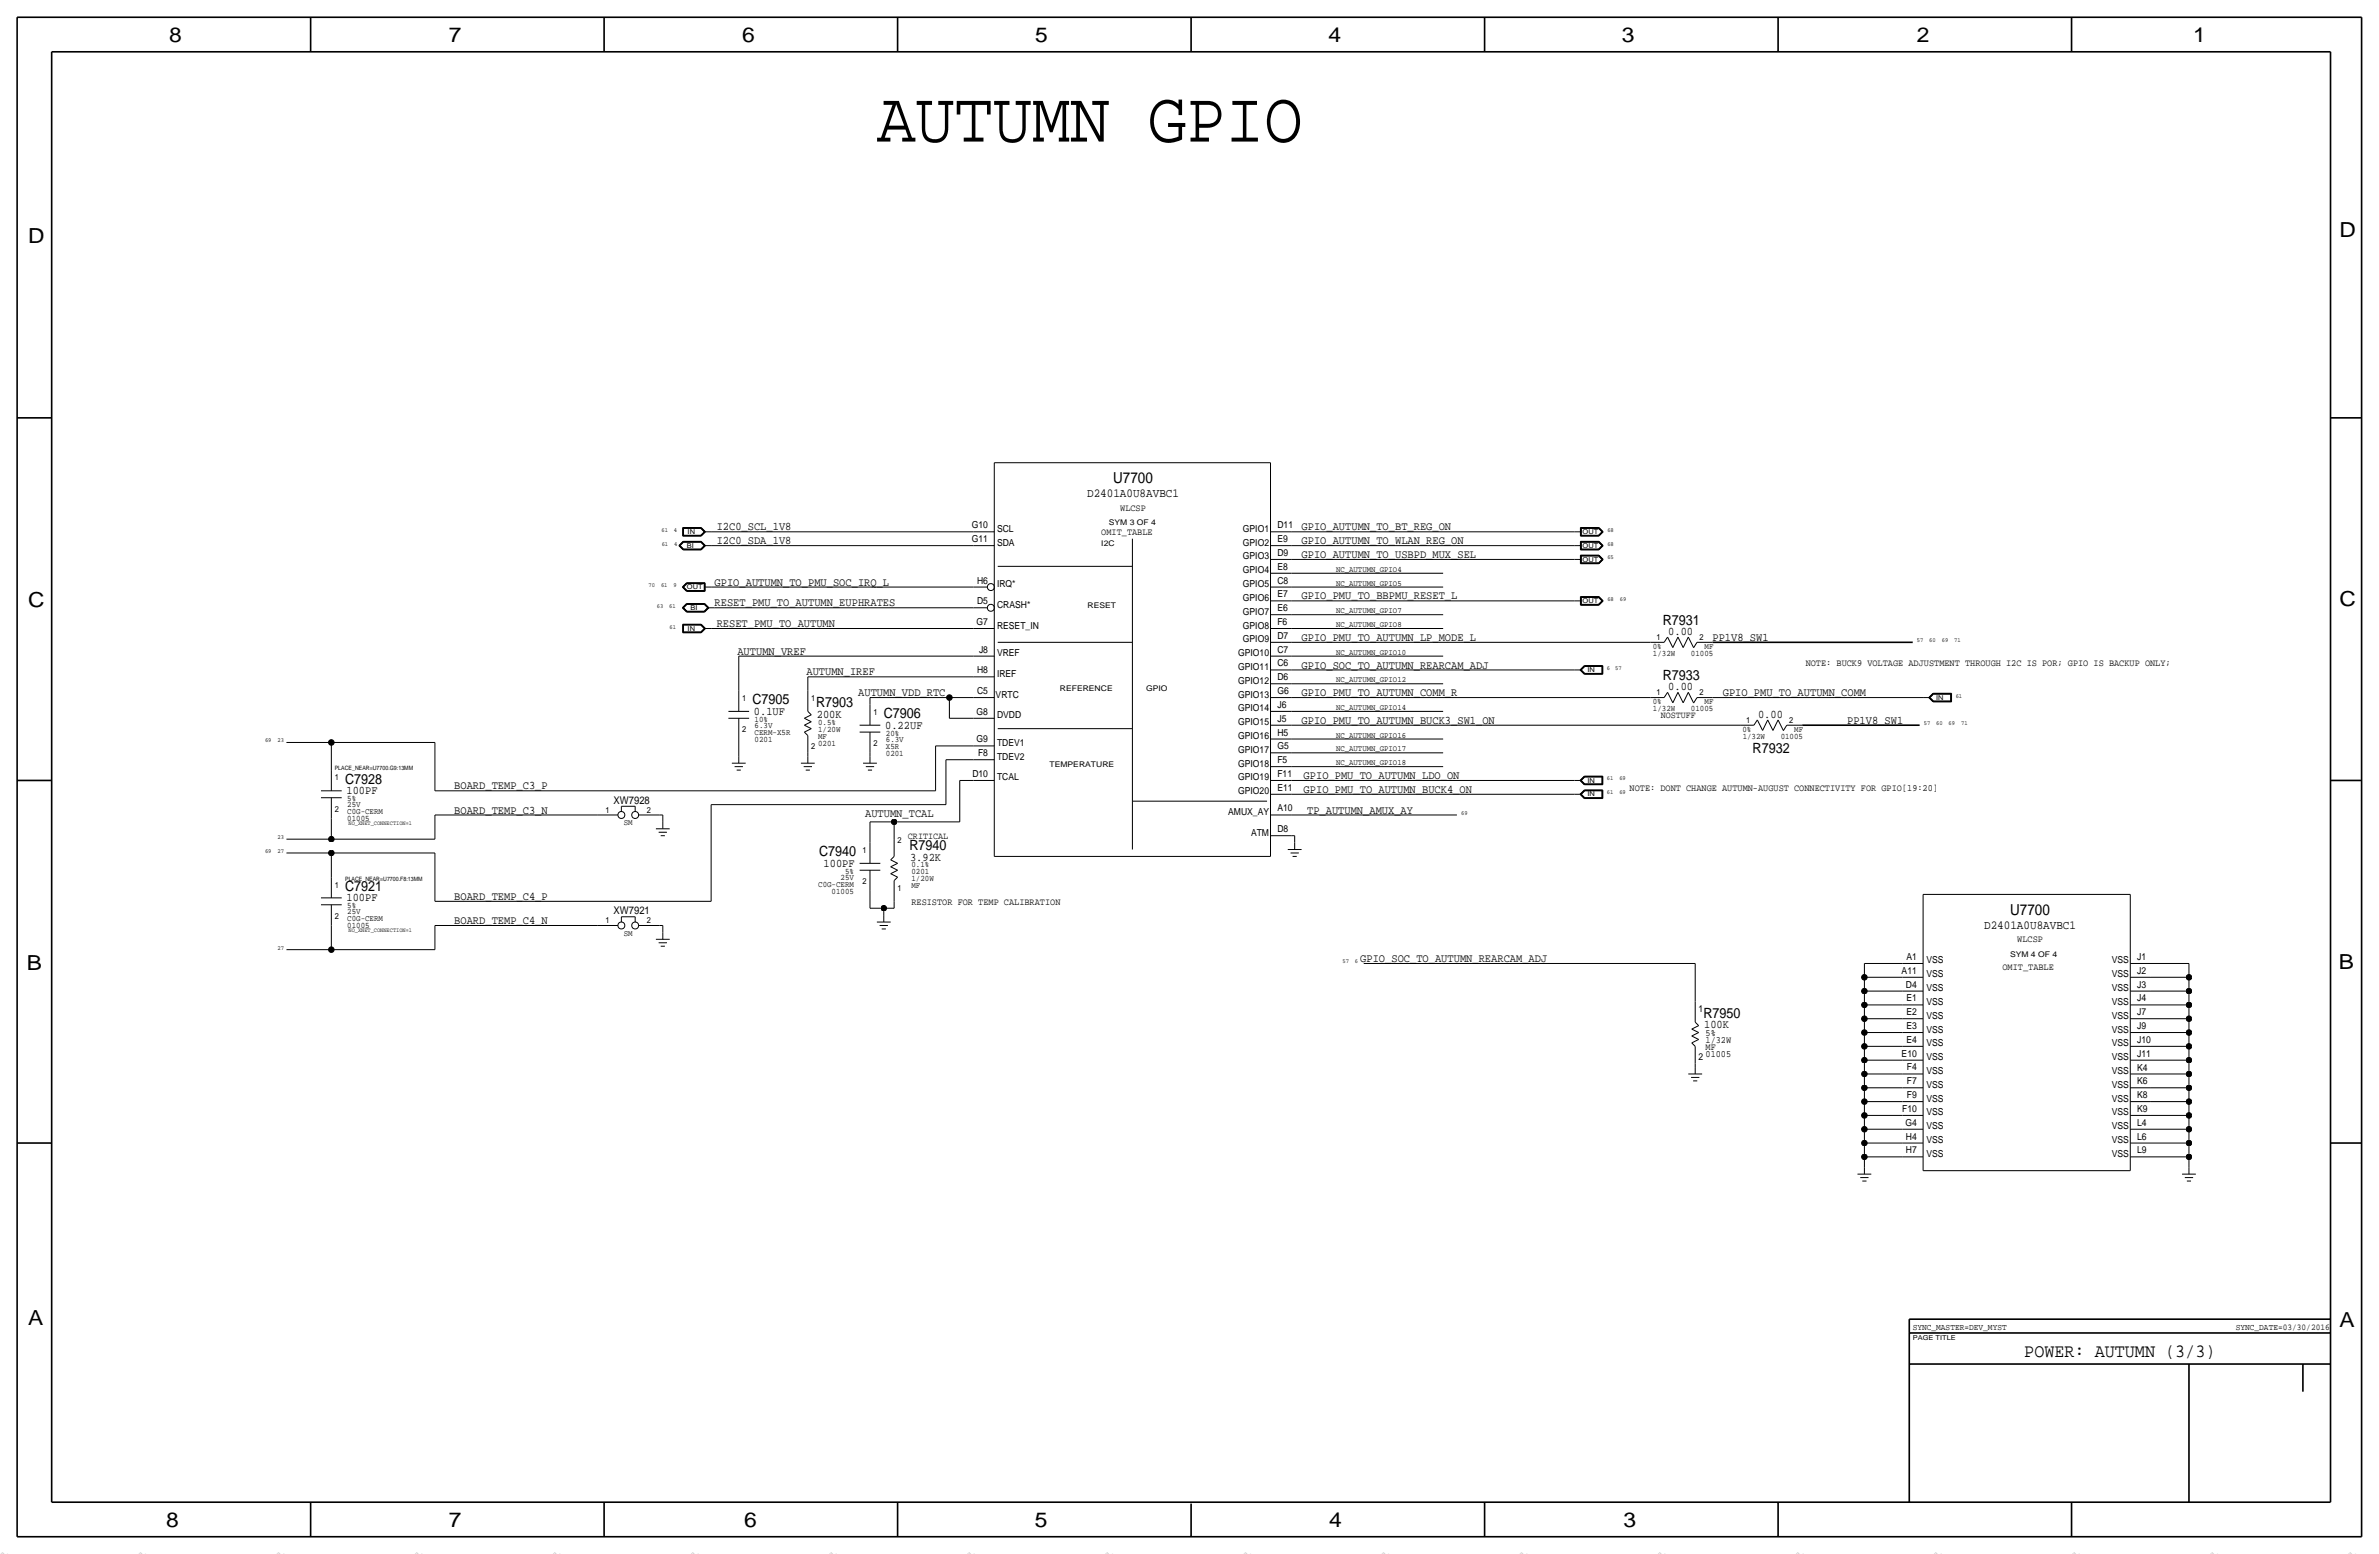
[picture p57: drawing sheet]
<svg xmlns="http://www.w3.org/2000/svg" width="875mm" height="572mm" viewBox="0 0 875 572" stroke-linecap="round" stroke-linejoin="round" font-family="sans-serif">
<defs><g id="words">
<text font-size="26.6" x="322.5" y="52.1">AUTUMN GPIO</text>
<g font-size="7.6">
<text x="62.2" y="15.5">8</text>
<text x="165" y="15.5">7</text>
<text x="273" y="15.5">6</text>
<text x="380.7" y="15.5">5</text>
<text x="488.6" y="15.5">4</text>
<text x="596.6" y="15.5">3</text>
<text x="705.1" y="15.5">2</text>
<text x="806.7" y="15.5">1</text>
<text x="10.4" y="89.4">D</text>
<text x="860.5" y="87.1">D</text>
<text x="10.4" y="223.3">C</text>
<text x="860.5" y="222.8">C</text>
<text x="9.8" y="356.6">B</text>
<text x="860.2" y="356.4">B</text>
<text x="10.4" y="487.4">A</text>
<text x="860.5" y="488.2">A</text>
<text x="61.2" y="561.6">8</text>
<text x="165" y="561.6">7</text>
<text x="273.8" y="561.6">6</text>
<text x="380.7" y="561.6">5</text>
<text x="488.9" y="561.6">4</text>
<text x="597.1" y="561.6">3</text>
</g>
<text font-size="6.9" x="744.6" y="499.1">POWER: AUTUMN (3/3)</text>
<g font-size="5.6">
<text x="409.5" y="177.8">U7700</text>
<text x="739.4" y="336.5">U7700</text>
</g>
<g font-size="5.2">
<text x="611.6" y="229.9">R7931</text>
<text x="611.6" y="250.2">R7933</text>
<text x="276.8" y="259.1">C7905</text>
<text x="300.2" y="260.1">R7903</text>
<text x="325.1" y="264.2">C7906</text>
<text x="644.6" y="276.9">R7932</text>
<text x="126.9" y="288.3">C7928</text>
<text x="301.3" y="315">C7940</text>
<text x="334.5" y="312.7">R7940</text>
<text x="126.9" y="327.7">C7921</text>
<text x="626.6" y="374.4">R7950</text>
</g>
<g font-size="4.5">
<text x="399.9" y="182.9">D2401A0U8AVBC1</text>
<text x="729.8" y="341.5">D2401A0U8AVBC1</text>
</g>
<g font-size="4.3">
<text x="263.6" y="195.1">I2C0_SCL_1V8</text>
<text x="478.7" y="195.1">GPIO_AUTUMN_TO_BT_REG_ON</text>
<text x="263.6" y="200.2">I2C0_SDA_1V8</text>
<text x="478.7" y="200.2">GPIO_AUTUMN_TO_WLAN_REG_ON</text>
<text x="478.7" y="205.2">GPIO_AUTUMN_TO_USBPD_MUX_SEL</text>
<text x="262.8" y="215.4">GPIO_AUTUMN_TO_PMU_SOC_IRQ_L</text>
<text x="478.7" y="220.5">GPIO_PMU_TO_BBPMU_RESET_L</text>
<text x="262.8" y="223">RESET_PMU_TO_AUTUMN_EUPHRATES</text>
<text x="263.6" y="230.6">RESET_PMU_TO_AUTUMN</text>
<text x="613.6" y="233.4">0.00</text>
<text x="478.7" y="235.7">GPIO_PMU_TO_AUTUMN_LP_MODE_L</text>
<text x="629.9" y="235.7">PP1V8_SW1</text>
<text x="271.2" y="240.8">AUTUMN_VREF</text>
<text x="478.7" y="245.9">GPIO_SOC_TO_AUTUMN_REARCAM_ADJ</text>
<text x="296.6" y="248.4">AUTUMN_IREF</text>
<text x="315.7" y="256">AUTUMN_VDD_RTC</text>
<text x="478.7" y="256">GPIO_PMU_TO_AUTUMN_COMM_R</text>
<text x="613.6" y="253.7">0.00</text>
<text x="633.7" y="256">GPIO_PMU_TO_AUTUMN_COMM</text>
<text x="277.3" y="262.9">0.1UF</text>
<text x="300.4" y="263.9">200K</text>
<text x="646.6" y="263.9">0.00</text>
<text x="325.6" y="268">0.22UF</text>
<text x="478.7" y="266.2">GPIO_PMU_TO_AUTUMN_BUCK3_SW1_ON</text>
<text x="679.4" y="266.2">PP1V8_SW1</text>
<text x="479.5" y="286.5">GPIO_PMU_TO_AUTUMN_LDO_ON</text>
<text x="127.5" y="292.1">100PF</text>
<text x="167.1" y="290.3">BOARD_TEMP_C3_P</text>
<text x="479.5" y="291.6">GPIO_PMU_TO_AUTUMN_BUCK4_ON</text>
<text x="167.1" y="299.2">BOARD_TEMP_C3_N</text>
<text x="480.8" y="299.2">TP_AUTUMN_AMUX_AY</text>
<text x="318.2" y="300.5">AUTUMN_TCAL</text>
<text x="334.7" y="316.5">3.92K</text>
<text x="302.9" y="318.8">100PF</text>
<text x="127.5" y="331.5">100PF</text>
<text x="167.1" y="331">BOARD_TEMP_C4_P</text>
<text x="167.1" y="339.9">BOARD_TEMP_C4_N</text>
<text x="500.3" y="353.8">GPIO_SOC_TO_AUTUMN_REARCAM_ADJ</text>
<text x="626.8" y="378.2">100K</text>
</g>
<g font-size="3.9">
<text x="225.7" y="295.7">XW7928</text>
<text x="225.7" y="336.3">XW7921</text>
</g>
<g font-size="3.5">
<text x="412" y="188">WLCSP</text>
<text x="357.5" y="194.3">G10</text>
<text x="366.7" y="195.6">SCL</text>
<text x="405.1" y="196.9">OMIT_TABLE</text>
<text x="457.2" y="195.6">GPIO1</text>
<text x="469.8" y="194.3">D11</text>
<text x="357.5" y="199.4">G11</text>
<text x="366.7" y="200.7">SDA</text>
<text x="457.2" y="200.7">GPIO2</text>
<text x="469.8" y="199.4">E9</text>
<text x="457.2" y="205.8">GPIO3</text>
<text x="469.8" y="209.5">E8</text>
<text x="469.8" y="204.4">D9</text>
<text x="359.4" y="214.6">H6</text>
<text x="366.7" y="215.9">IRQ*</text>
<text x="457.2" y="215.9">GPIO5</text>
<text x="457.2" y="210.8">GPIO4</text>
<text x="469.8" y="214.6">C8</text>
<text x="457.2" y="221">GPIO6</text>
<text x="469.8" y="219.7">E7</text>
<text x="359.4" y="222.2">D5</text>
<text x="366.7" y="223.5">CRASH*</text>
<text x="457.2" y="226.1">GPIO7</text>
<text x="469.8" y="224.8">E6</text>
<text x="359.2" y="229.9">G7</text>
<text x="366.7" y="231.1">RESET_IN</text>
<text x="457.2" y="231.2">GPIO8</text>
<text x="469.8" y="229.8">F6</text>
<text x="457.2" y="236.2">GPIO9</text>
<text x="469.8" y="234.9">D7</text>
<text x="360.1" y="240">J8</text>
<text x="366.7" y="241.3">VREF</text>
<text x="455.4" y="241.3">GPIO10</text>
<text x="469.8" y="245.1">C6</text>
<text x="469.8" y="240">C7</text>
<text x="664.2" y="245.1">NOTE: BUCK9 VOLTAGE ADJUSTMENT THROUGH I2C IS POR; GPIO IS BACKUP ONLY;</text>
<text x="359.4" y="247.6">H8</text>
<text x="366.7" y="248.9">IREF</text>
<text x="455.4" y="251.5">GPIO12</text>
<text x="455.4" y="246.4">GPIO11</text>
<text x="469.8" y="250.2">D6</text>
<text x="359.4" y="255.3">C5</text>
<text x="366.2" y="256.5">VRTC</text>
<text x="455.4" y="256.5">GPIO13</text>
<text x="469.8" y="255.3">G6</text>
<text x="359.2" y="262.9">G8</text>
<text x="455.4" y="261.6">GPIO14</text>
<text x="469.8" y="260.3">J6</text>
<text x="366.7" y="264.2">DVDD</text>
<text x="455.4" y="266.7">GPIO15</text>
<text x="469.8" y="265.4">J5</text>
<text x="610.8" y="264.2">NOSTUFF</text>
<text x="359.2" y="273">G9</text>
<text x="366.7" y="274.3">TDEV1</text>
<text x="455.4" y="271.8">GPIO16</text>
<text x="469.8" y="275.6">G5</text>
<text x="469.8" y="270.5">H5</text>
<text x="359.7" y="278.1">F8</text>
<text x="366.7" y="279.4">TDEV2</text>
<text x="455.4" y="281.9">GPIO18</text>
<text x="455.4" y="276.9">GPIO17</text>
<text x="469.8" y="280.7">F5</text>
<text x="357.6" y="285.7">D10</text>
<text x="366.7" y="287">TCAL</text>
<text x="455.4" y="287">GPIO19</text>
<text x="469.8" y="285.7">F11</text>
<text x="455.4" y="292.1">GPIO20</text>
<text x="469.8" y="290.8">E11</text>
<text x="599.4" y="290.8">NOTE: DONT CHANGE AUTUMN-AUGUST CONNECTIVITY FOR GPIO[19:20]</text>
<text x="451.7" y="299.7">AMUX_AY</text>
<text x="469.8" y="298.4">A10</text>
<text x="334" y="308.6">CRITICAL</text>
<text x="460.1" y="307.3">ATM</text>
<text x="469.8" y="306">D8</text>
<text x="335.2" y="332.7">RESISTOR FOR TEMP CALIBRATION</text>
<text x="742" y="346.6">WLCSP</text>
<text x="701.2" y="353">A1</text>
<text x="786.1" y="353">J1</text>
<text x="699.4" y="358.1">A11</text>
<text x="708.6" y="354.3">VSS</text>
<text x="708.6" y="359.4">VSS</text>
<text x="736.6" y="356.9">OMIT_TABLE</text>
<text x="776.7" y="354.3">VSS</text>
<text x="776.7" y="359.4">VSS</text>
<text x="786.1" y="358.1">J2</text>
<text x="701" y="363.2">D4</text>
<text x="708.6" y="364.5">VSS</text>
<text x="776.7" y="364.5">VSS</text>
<text x="786.1" y="363.2">J3</text>
<text x="701.2" y="368.3">E1</text>
<text x="708.6" y="369.6">VSS</text>
<text x="776.7" y="369.6">VSS</text>
<text x="786.1" y="368.3">J4</text>
<text x="624.8" y="372.1">1</text>
<text x="701.2" y="373.3">E2</text>
<text x="708.6" y="374.7">VSS</text>
<text x="776.7" y="374.7">VSS</text>
<text x="786.1" y="373.4">J7</text>
<text x="627.3" y="381">5%</text>
<text x="627.3" y="383.5">1/32W</text>
<text x="701.2" y="383.5">E4</text>
<text x="701.2" y="378.4">E3</text>
<text x="708.6" y="379.7">VSS</text>
<text x="776.7" y="379.7">VSS</text>
<text x="786.1" y="383.5">J10</text>
<text x="786.1" y="378.4">J9</text>
<text x="624.8" y="389.9">2</text>
<text x="627.3" y="388.6">01005</text>
<text x="627.3" y="386.1">MF</text>
<text x="699.4" y="388.6">E10</text>
<text x="708.6" y="384.8">VSS</text>
<text x="708.6" y="389.9">VSS</text>
<text x="776.7" y="384.8">VSS</text>
<text x="776.7" y="389.9">VSS</text>
<text x="786.1" y="388.6">J11</text>
<text x="701.4" y="393.7">F4</text>
<text x="708.6" y="395">VSS</text>
<text x="776.7" y="395">VSS</text>
<text x="786.1" y="393.7">K4</text>
<text x="701.4" y="398.8">F7</text>
<text x="708.6" y="400.1">VSS</text>
<text x="776.7" y="400.1">VSS</text>
<text x="786.1" y="398.8">K6</text>
<text x="701.4" y="403.8">F9</text>
<text x="708.6" y="405.1">VSS</text>
<text x="776.7" y="405.1">VSS</text>
<text x="786.1" y="403.9">K8</text>
<text x="699.6" y="408.9">F10</text>
<text x="700.8" y="414">G4</text>
<text x="708.6" y="410.2">VSS</text>
<text x="776.7" y="410.2">VSS</text>
<text x="786.1" y="408.9">K9</text>
<text x="701" y="419.1">H4</text>
<text x="708.6" y="415.3">VSS</text>
<text x="776.7" y="415.3">VSS</text>
<text x="786.1" y="419.1">L6</text>
<text x="786.1" y="414">L4</text>
<text x="701" y="424.2">H7</text>
<text x="708.6" y="425.5">VSS</text>
<text x="708.6" y="420.4">VSS</text>
<text x="776.7" y="420.4">VSS</text>
<text x="776.7" y="425.4">VSS</text>
<text x="786.1" y="424.2">L9</text>
</g>
<g font-size="3.2">
<text x="703.5" y="489">SYNC_MASTER=DEV_MYST</text>
<text x="822.3" y="489">SYNC_DATE=03/30/2016</text>
</g>
<g font-size="3.1">
<text x="607.9" y="238.8">0%</text>
<text x="609.3" y="235.5">1</text>
<text x="625" y="235.5">2</text>
<text x="627" y="238.8">MF</text>
<text x="608" y="241.3">1/32W</text>
<text x="621.9" y="241.3">01005</text>
<text x="273" y="257.8">1</text>
<text x="298.4" y="257.8">1</text>
<text x="609.3" y="255.8">1</text>
<text x="625" y="255.8">2</text>
<text x="321.3" y="262.9">1</text>
<text x="607.9" y="259.1">0%</text>
<text x="608" y="261.6">1/32W</text>
<text x="621.9" y="261.6">01005</text>
<text x="627" y="259.1">MF</text>
<text x="273" y="269.2">2</text>
<text x="277.6" y="265.4">10%</text>
<text x="277.6" y="267.7">6.3V</text>
<text x="300.9" y="266.7">0.5%</text>
<text x="300.9" y="269.2">1/20W</text>
<text x="640.9" y="269.2">0%</text>
<text x="642.3" y="265.9">1</text>
<text x="658.1" y="265.9">2</text>
<text x="660" y="269.2">MF</text>
<text x="277.6" y="272.8">0201</text>
<text x="277.6" y="270.3">CERM-X5R</text>
<text x="298.4" y="275.6">2</text>
<text x="300.9" y="271.8">MF</text>
<text x="300.9" y="274.3">0201</text>
<text x="321.3" y="274.3">2</text>
<text x="325.8" y="272.8">6.3V</text>
<text x="325.8" y="275.3">X5R</text>
<text x="325.8" y="270.5">20%</text>
<text x="641" y="271.8">1/32W</text>
<text x="655" y="271.8">01005</text>
<text x="325.8" y="277.9">0201</text>
<text x="123.1" y="287">1</text>
<text x="123.1" y="298.5">2</text>
<text x="127.7" y="296.9">25V</text>
<text x="127.7" y="299.5">C0G-CERM</text>
<text x="127.7" y="294.6">5%</text>
<text x="222.7" y="299">1</text>
<text x="237.9" y="299">2</text>
<text x="127.7" y="302">01005</text>
<text x="229.4" y="303.5">SM</text>
<text x="330.2" y="309.9">2</text>
<text x="317.2" y="313.7">1</text>
<text x="309.2" y="323.6">25V</text>
<text x="310.8" y="321.3">5%</text>
<text x="335.2" y="318.8">0.1%</text>
<text x="335.2" y="323.8">1/20W</text>
<text x="335.2" y="321.3">0201</text>
<text x="123.1" y="326.4">1</text>
<text x="300.9" y="326.1">C0G-CERM</text>
<text x="305.9" y="328.7">01005</text>
<text x="317.2" y="325.1">2</text>
<text x="330.2" y="327.7">1</text>
<text x="335.2" y="326.4">MF</text>
<text x="127.7" y="334">5%</text>
<text x="123.1" y="337.8">2</text>
<text x="127.7" y="336.3">25V</text>
<text x="127.7" y="341.4">01005</text>
<text x="127.7" y="338.8">C0G-CERM</text>
<text x="222.7" y="339.6">1</text>
<text x="237.9" y="339.6">2</text>
<text x="229.4" y="344.2">SM</text>
</g>
<g font-size="3">
<text x="491.4" y="210.3">NC_AUTUMN_GPIO4</text>
<text x="491.4" y="215.4">NC_AUTUMN_GPIO5</text>
<text x="491.4" y="225.6">NC_AUTUMN_GPIO7</text>
<text x="491.4" y="230.6">NC_AUTUMN_GPIO8</text>
<text x="491.4" y="240.8">NC_AUTUMN_GPIO10</text>
<text x="491.4" y="251">NC_AUTUMN_GPIO12</text>
<text x="491.4" y="261.1">NC_AUTUMN_GPIO14</text>
<text x="491.4" y="271.3">NC_AUTUMN_GPIO16</text>
<text x="491.4" y="276.4">NC_AUTUMN_GPIO17</text>
<text x="491.4" y="281.4">NC_AUTUMN_GPIO18</text>
</g>
<g font-size="2.9">
<text x="407.8" y="193">SYM 3 OF 4</text>
<text x="405.1" y="200.7">I2C</text>
<text x="400" y="223.5">RESET</text>
<text x="389.8" y="254">REFERENCE</text>
<text x="421.6" y="254">GPIO</text>
<text x="386" y="281.9">TEMPERATURE</text>
<text x="739.3" y="351.8">SYM 4 OF 4</text>
</g>
<g font-size="2.8" fill="#b6b6b4">
<text x="0" y="571.5" transform="rotate(45 0 571.5)">=</text>
<text x="50.8" y="571.5" transform="rotate(45 50.8 571.5)">=</text>
<text x="101.6" y="571.5" transform="rotate(45 101.6 571.5)">=</text>
<text x="152.4" y="571.5" transform="rotate(45 152.4 571.5)">=</text>
<text x="203.2" y="571.5" transform="rotate(45 203.2 571.5)">=</text>
<text x="254" y="571.5" transform="rotate(45 254 571.5)">=</text>
<text x="457.2" y="571.5" transform="rotate(45 457.2 571.5)">=</text>
<text x="508" y="571.5" transform="rotate(45 508 571.5)">=</text>
<text x="558.8" y="571.5" transform="rotate(45 558.8 571.5)">=</text>
<text x="609.6" y="571.5" transform="rotate(45 609.6 571.5)">=</text>
<text x="660.4" y="571.5" transform="rotate(45 660.4 571.5)">=</text>
<text x="711.2" y="571.5" transform="rotate(45 711.2 571.5)">=</text>
</g>
<g font-size="2.5">
<text x="252.9" y="196.3">IN</text>
<text x="582.1" y="196.3">OUT</text>
<text x="252.7" y="201.4">BI</text>
<text x="582.1" y="201.4">OUT</text>
<text x="582.1" y="206.5">OUT</text>
<text x="252.7" y="216.7">OUT</text>
<text x="582.1" y="221.7">OUT</text>
<text x="253.9" y="224.3">BI</text>
<text x="252.9" y="231.9">IN</text>
<text x="583.9" y="247.1">IN</text>
<text x="712.2" y="257.3">IN</text>
<text x="583.9" y="287.8">IN</text>
<text x="583.9" y="292.9">IN</text>
<text x="703.5" y="492.8">PAGE TITLE</text>
</g>
<g font-size="2.3">
<text x="243.3" y="195.6">61</text>
<text x="247.9" y="195.6">4</text>
<text x="591.2" y="195.6">68</text>
<text x="243.4" y="200.7">61</text>
<text x="248" y="200.7">4</text>
<text x="591.2" y="200.7">68</text>
<text x="591.2" y="205.7">65</text>
<text x="238.6" y="215.9">70</text>
<text x="243.1" y="215.9">61</text>
<text x="247.7" y="215.9">9</text>
<text x="591.2" y="221">68</text>
<text x="595.8" y="221">69</text>
<text x="241.6" y="223.5">63</text>
<text x="246.1" y="223.5">61</text>
<text x="246.3" y="231.1">61</text>
<text x="705.1" y="236.2">57</text>
<text x="709.6" y="236.2">60</text>
<text x="714.2" y="236.2">69</text>
<text x="718.8" y="236.2">71</text>
<text x="591.1" y="246.4">6</text>
<text x="594.1" y="246.4">57</text>
<text x="719.3" y="256.5">61</text>
<text x="707.6" y="266.7">57</text>
<text x="712.2" y="266.7">60</text>
<text x="716.7" y="266.7">69</text>
<text x="721.3" y="266.7">71</text>
<text x="97.5" y="273">69</text>
<text x="102.1" y="273">23</text>
<text x="591.1" y="287">61</text>
<text x="595.6" y="287">69</text>
<text x="591.1" y="292.1">61</text>
<text x="595.6" y="292.1">69</text>
<text x="537.4" y="299.7">69</text>
<text x="102.1" y="308.6">23</text>
<text x="97.5" y="313.7">69</text>
<text x="102.1" y="313.7">27</text>
<text x="102.1" y="349.3">27</text>
<text x="493.8" y="354.3">57</text>
<text x="498.3" y="354.3">6</text>
</g>
<g font-size="2.2">
<text x="123.1" y="283.2">PLACE_NEAR=U7700.G9:13MM</text>
<text x="128.2" y="303.5">NO_XNET_CONNECTION=1</text>
<text x="126.9" y="323.9">PLACE_NEAR=U7700.F8:13MM</text>
<text x="128.2" y="342.9">NO_XNET_CONNECTION=1</text>
</g>
</g></defs>
<g fill="none" stroke="#000" stroke-width=".37">
<path d="M365.7 170.2h101.6zM365.7 170.2v144.8zM467.3 170.2v144.8zM251.1 194v3.2zM251.1 197.2h6.8zM251.1 194h6.8zM251.2 194.1h6.7zM251.2 194.1v3zM251.2 197.1h6.7zM251.3 199.1h6.6zM251.3 199.2h6.6zM251.3 194.2v2.8z"/>
<path d="M251.3 197h6.5zM251.3 194.2h6.5zM251.4 199.3h6.4zM251.4 194.3v2.6zM251.4 196.9h6.4zM251.4 199.4h6.4zM251.4 194.3h6.4zM257.8 199.4l1.2 1.3zM257.8 194.3l1.2 1.3zM257.8 197l1.4-1.4zM257.8 199.3l1.4 1.4zM257.8 194.2l1.4 1.4z"/>
<path d="M257.9 197.1l1.4-1.5zM257.9 199.2l1.4 1.5zM257.9 194.1l1.4 1.5zM257.9 199.1l1.6 1.6zM257.9 194l1.6 1.6zM257.9 197.2l1.6-1.6zM259 195.6h2.6zM259 195.6l-1.2 1.3zM261.6 195.6h96.5zM358.1 195.6h7.6zM416.5 198.1v114.3zM467.3 195.6h7.6z"/>
<path d="M474.9 195.6h104.2zM579.1 195.6h2.5zM581.3 199.1v3.1zM581.3 197.2h6.8zM581.3 194v3.2zM581.3 199.1h6.8zM581.3 194h6.8zM581.4 199.2h6.7zM581.4 194.1h6.7zM581.4 199.2v2.9zM581.4 194.1v3zM581.4 197.1h6.7z"/>
<path d="M581.5 199.3h6.5zM581.5 194.2h6.5zM581.5 199.3v2.7zM581.5 194.2v2.8zM581.5 197h6.5zM581.6 199.4h6.4zM581.6 199.4v2.5zM581.6 194.3h6.4zM581.6 194.3v2.6zM581.6 196.9h6.4zM588 199.4l1.2 1.3zM588 194.3l1.2 1.3z"/>
<path d="M588 196.9l1.2-1.3zM588 197l1.4-1.4zM588 199.3l1.4 1.4zM588 194.2l1.4 1.4zM588.1 197.1l1.4-1.5zM588.1 199.2l1.4 1.5zM588.1 194.1l1.4 1.5zM588.1 199.1l1.6 1.6zM588.1 194l1.6 1.6zM589.7 195.6l-1.6 1.6zM249.7 200.7l1.6 1.5zM249.7 200.7l1.6-1.6z"/>
<path d="M249.8 200.7l1.5 1.4zM249.8 200.7l1.5-1.5zM250 200.7l1.4-1.4zM250 200.7l1.4 1.3zM250.1 200.7l1.3 1.2zM250.1 200.7l1.3-1.3zM251 215.9l1.5 1.6zM251 215.9l1.5-1.6zM251.1 215.9l1.5-1.5zM251.1 215.9l1.5 1.5zM251.3 202.2h6.6zM251.3 215.9l1.3-1.4z"/>
<path d="M251.3 215.9l1.3 1.4zM251.3 202.1h6.6zM251.4 202h6.4zM251.4 215.9l1.3 1.3zM251.4 201.9h6.4zM251.4 215.9l1.3-1.3zM252.5 214.3h6.8zM252.5 217.5h6.8zM252.6 217.4h6.6zM252.6 214.4h6.6zM252.6 214.5h6.5zM252.6 217.3h6.5z"/>
<path d="M252.7 214.6h6.3zM252.7 217.2h6.3zM257.8 201.9l1.2-1.2zM257.8 202l1.4-1.3zM257.9 202.1l1.4-1.4zM257.9 202.2l1.6-1.5zM259 214.6v2.6zM259 200.7h2.6zM259 215.9h2.6zM259.1 214.5v2.8zM259.2 214.4v3zM259.3 214.3v3.2z"/>
<path d="M261.6 200.7h96.5zM261.6 215.9h96.5zM358.1 215.9h5zM358.1 200.7h7.6zM367 208.3h49.5zM467.3 215.9h7.6zM467.3 210.8h7.6zM467.3 200.7h7.6zM467.3 205.7h7.6zM474.9 205.7h104.2zM474.9 200.7h104.2zM474.9 215.9h55.9z"/>
<path d="M474.9 210.8h55.9zM579.1 200.7h2.5zM579.1 205.7h2.5zM581.3 219.4v3.2zM581.3 202.2h6.8zM581.3 207.3h6.8zM581.3 204.2v3.1zM581.3 219.4h6.8zM581.3 204.2h6.8zM581.4 219.5h6.7zM581.4 204.3h6.7zM581.4 219.5v3z"/>
<path d="M581.4 202.1h6.7zM581.4 204.3v2.9zM581.4 207.2h6.7zM581.5 219.6h6.5zM581.5 204.4h6.5zM581.5 219.6v2.8zM581.5 202h6.5zM581.5 204.4v2.7zM581.5 207.1h6.5zM581.6 219.7h6.4zM581.6 219.7v2.5zM581.6 201.9h6.4z"/>
<path d="M581.6 204.5h6.4zM581.6 204.5v2.5zM581.6 207h6.4zM588 219.7l1.2 1.3zM588 204.5l1.2 1.2zM588 201.9l1.2-1.2zM588 207l1.2-1.3zM588 202l1.4-1.3zM588 219.6l1.4 1.4zM588 204.4l1.4 1.3zM588.1 202.1l1.4-1.4zM588.1 207.2l1.4-1.5z"/>
<path d="M588.1 219.5l1.4 1.5zM588.1 204.3l1.4 1.4zM588.1 219.4l1.6 1.6zM588.1 204.2l1.6 1.5zM588.1 207.3l1.6-1.6zM589.4 205.7l-1.4 1.4zM589.7 200.7l-1.6 1.5zM251 223.5l1.5 1.6zM251 223.5l1.5-1.6zM251.1 223.5l1.5-1.5zM251.1 229.6v3.1zM251.1 232.7h6.8z"/>
<path d="M251.1 229.6h6.8zM251.1 223.5l1.5 1.5zM251.2 229.7h6.7zM251.2 229.7v2.9zM251.2 232.6h6.7zM251.3 223.5l1.3-1.4zM251.3 223.5l1.3 1.4zM251.3 229.8v2.7zM251.3 232.5h6.5zM251.3 229.8h6.5zM251.4 223.5l1.3 1.3zM251.4 223.5l1.3-1.3z"/>
<path d="M251.4 229.9v2.5zM251.4 232.4h6.4zM251.4 229.9h6.4zM252.5 225.1h6.7zM252.5 221.9h6.7zM252.6 222h6.5zM252.6 225h6.5zM252.6 224.9h6.5zM252.6 222.1h6.5zM252.7 224.8h6.3zM252.7 222.3h6.3zM257.8 229.9l1.2 1.2z"/>
<path d="M257.8 232.5l1.4-1.4zM257.8 229.8l1.4 1.3zM257.9 232.6l1.4-1.5zM257.9 229.7l1.4 1.4zM257.9 229.6l1.6 1.5zM257.9 232.7l1.6-1.6zM259 231.1h2.6zM259 231.1l-1.2 1.3zM259 222.2l1.3 1.3zM259.1 224.9l1.4-1.4zM259.1 222.1l1.4 1.4zM259.1 222l1.5 1.5z"/>
<path d="M259.1 225l1.5-1.5zM259.2 221.9l1.6 1.6zM259.2 225.1l1.6-1.6zM260.3 223.5l-1.3 1.3zM260.3 223.5h2.5zM261.6 231.1h96.5zM262.8 223.5h95.3zM358.1 231.1h7.6zM358.1 223.5h5zM367 236.2h49.5zM467.3 236.2h7.6zM467.3 226.1h7.6z"/>
<path d="M467.3 231.1h7.6zM467.3 221h7.6zM474.9 236.2h132.1zM474.9 221h104.2zM474.9 231.1h55.9zM474.9 226.1h55.9zM579.1 221h2.5zM581.3 222.6h6.8zM581.4 222.5h6.7zM581.5 222.4h6.5zM581.6 222.3h6.4zM588 222.3l1.2-1.3z"/>
<path d="M588.1 222.5l1.4-1.5zM588.1 222.6l1.6-1.6zM589.4 221l-1.4 1.4zM607 236.2h5.1zM613.4 234.3l1.9 3.9zM613.4 234.3l-1.3 1.9zM617.2 234.3l-1.9 3.9zM617.2 234.3l1.9 3.9zM621 234.3l-1.9 3.9zM621 234.3l1.9 3.9zM624.2 236.2h5.7zM624.2 236.2l-1.3 2.1z"/>
<path d="M271.7 241.3h86.4zM271.7 241.3v12.7zM271.7 254v7.6zM297.1 248.9h61zM297.1 248.9v5.1zM297.1 254v7.6zM320 256.5h29.2zM320 256.5v2.6zM320 259.1v7.6zM349.2 256.5v7.7zM349.2 256.5h8.9zM358.1 256.5h7.6z"/>
<path d="M358.1 248.9h7.6zM358.1 241.3h7.6zM467.3 251.5h7.6zM467.3 256.5h7.6zM467.3 241.3h7.6zM467.3 246.4h7.6zM474.9 256.5h132.1zM474.9 246.4h104.2zM474.9 241.3h55.9zM474.9 251.5h55.9zM579.1 246.4h2.5zM581.2 246.4l1.5 1.6z"/>
<path d="M581.3 246.4l1.5-1.5zM581.3 246.4l1.5 1.5zM581.5 246.4l1.3-1.4zM581.5 246.4l1.3 1.4zM581.6 246.4l1.3 1.3zM581.6 246.4l1.3-1.3zM582.7 244.8h6.8zM582.7 244.8l-1.5 1.6zM582.7 248h6.8zM582.8 247.9h6.6zM582.8 244.9h6.6zM582.8 247.8h6.5z"/>
<path d="M582.8 245h6.5zM582.9 245.1h6.3zM582.9 247.7h6.3zM589.2 245.1v2.5zM589.3 245v2.8zM589.4 244.9v3zM589.5 244.8v3.2zM607 256.5h5.1zM613.4 254.6l1.9 3.9zM613.4 254.6l-1.3 1.9zM617.2 254.6l-1.9 3.9zM617.2 254.6l1.9 3.9z"/>
<path d="M621 254.6l-1.9 3.9zM621 254.6l1.9 3.9zM624.2 256.5h5.7zM624.2 256.5l-1.3 2.1zM629.9 256.5h77.4zM707.3 256.5h2.6zM709.4 256.5l1.6 1.6zM709.4 256.5l1.6-1.5zM709.6 256.5l1.4-1.4zM709.6 256.5l1.4 1.5zM709.7 256.5l1.4-1.3zM709.7 256.5l1.4 1.4z"/>
<path d="M709.9 256.5l1.3 1.3zM709.9 256.5l1.3-1.2zM711 255h6.8zM711 258.1h6.8zM711 258h6.7zM711 255.1h6.7zM711.1 257.9h6.5zM711.1 255.2h6.5zM711.2 255.3h6.3zM711.2 257.8h6.3zM717.5 255.3v2.5zM717.6 255.2v2.7z"/>
<path d="M717.7 255.1v2.9zM717.8 255v3.1zM105.4 273.1h16.5zM121.9 273v10.2zM121.9 273.1h38.1zM160 273.1v17.7zM267.9 261.6h7.6zM267.9 264.2h7.6zM271.7 271.8v6.3zM271.7 264.2v7.6zM271.7 278.1v2.6zM295.9 269.2l1.2 1.3z"/>
<path d="M295.9 266.7l2.5 1.3zM295.9 264.2l2.5 1.2zM295.9 264.2l2.5-1.3zM295.9 269.2l2.5-1.2zM295.9 266.7l2.5-1.3zM297.1 276.9v1.2zM297.1 278.1v2.6zM297.1 270.5v6.4zM297.1 261.6l1.3 1.3zM316.2 266.7h7.6zM316.2 269.2h7.6zM320 276.9v1.2z"/>
<path d="M320 278.1v2.6zM320 269.2v7.7zM344.1 274.3v16.5zM344.1 274.3h14zM347.9 279.4v16.5zM347.9 279.4h10.2zM349.2 264.2h8.9zM358.1 279.4h7.6zM358.1 274.3h7.6zM358.1 264.2h7.6zM367 268h49.5zM467.3 276.9h7.6z"/>
<path d="M467.3 266.7h7.6zM467.3 271.8h7.6zM467.3 261.6h7.6zM474.9 266.7h165.1zM474.9 271.8h55.9zM474.9 261.6h55.9zM474.9 276.9h55.9zM640 266.7h5.1zM646.4 264.8l1.9 3.8zM646.4 264.8l-1.3 1.9zM650.2 264.8l-1.9 3.8zM650.2 264.8l1.9 3.8z"/>
<path d="M654 264.8l-1.9 3.8zM654 264.8l1.9 3.8zM657.2 266.7l-1.3 2zM657.2 266.7h5.7zM118.1 290.8h7.6zM118.1 293.4h7.6zM121.9 283.2v7.6zM121.9 293.4v7.6zM160 290.8h184.1zM160 299.7v8.9zM160 299.7h59.7zM219.7 299.7h7.6z"/>
<path d="M228.5 296.5h5.1zM228.5 296.5v2zM233.6 296.5v2zM234.9 299.7h7.6zM242.5 299.7h1.3zM243.8 299.7v2.6zM261.6 295.9h86.3zM261.6 295.9v35.6zM269.2 280.7h5.1zM270.2 281.9h3.1zM271 283.2h1.5zM294.6 280.7h5.1z"/>
<path d="M295.6 281.9h3.1zM296.4 283.2h1.5zM317.4 280.7h5.1zM318.5 281.9h3zM319.2 283.2h1.6zM353 287v15.3zM353 287h5.1zM358.1 287h7.6zM416.5 294.6h49.5zM467.3 299.7h7.6zM467.3 292.1h7.6zM467.3 287h7.6z"/>
<path d="M467.3 281.9h7.6zM474.9 287h104.2zM474.9 292.1h104.2zM474.9 299.7h61zM474.9 281.9h55.9zM579.1 292.1h2.5zM579.1 287h2.5zM581.2 292.1l1.5 1.6zM581.2 287l1.5 1.6zM581.2 292.1l1.5-1.6zM581.2 287l1.5-1.6zM581.3 292.1l1.5-1.5z"/>
<path d="M581.3 287l1.5-1.5zM581.3 292.1l1.5 1.5zM581.3 287l1.5 1.5zM581.5 292.1l1.3-1.4zM581.5 287l1.3-1.4zM581.5 292.1l1.3 1.4zM581.5 287l1.3 1.4zM581.6 292.1l1.3 1.3zM581.6 287l1.3 1.3zM581.6 292.1l1.3-1.3zM581.6 287l1.3-1.3zM582.7 290.5h6.8z"/>
<path d="M582.7 285.4h6.8zM582.7 293.7h6.8zM582.7 288.6h6.8zM582.8 293.6h6.6zM582.8 288.5h6.6zM582.8 290.6h6.6zM582.8 285.5h6.6zM582.8 293.5h6.5zM582.8 288.4h6.5zM582.8 290.7h6.5zM582.8 285.6h6.5zM582.9 290.8h6.3z"/>
<path d="M582.9 293.4h6.3zM582.9 285.8h6.3zM582.9 288.3h6.3zM589.2 290.8v2.6zM589.2 285.8v2.5zM589.3 290.7v2.8zM589.3 285.6v2.8zM589.4 290.6v3zM589.4 285.5v3zM589.5 290.5v3.2zM589.5 285.4v3.2zM105.4 313.7h16.5z"/>
<path d="M105.4 308.6h16.5zM121.9 313.7v8.9zM121.9 301v7.6zM121.9 313.7h38.1zM121.9 308.6h38.1zM160 313.7v17.8zM241.2 304.8h5.1zM242.3 306.1h3zM243 307.3h1.6zM243.8 302.3v2.5zM316.2 317.5h7.6zM320 302.3h8.9z"/>
<path d="M320 302.3v7.6zM320 309.9v7.6zM327.6 316.2l1.3-1.2zM327.6 318.8l2.5-1.3zM327.6 316.2l2.5 1.3zM327.6 318.8l2.5 1.2zM328.9 302.3h24.1zM328.9 302.3v6.3zM328.9 308.6v6.4zM365.7 315h101.6zM467.3 307.3h7.6zM473.7 312.4h5z"/>
<path d="M474.7 313.7h3zM474.9 307.3h1.3zM475.4 315h1.6zM476.2 307.3v2.6zM476.2 309.9v2.5zM118.1 330.2h7.6zM118.1 332.7h7.6zM121.9 322.6v7.6zM121.9 332.7v7.7zM160 331.5h101.6zM228.5 337.2h5.1zM228.5 337.2v1.9z"/>
<path d="M233.6 337.2v1.9zM316.2 320h7.6zM320 334h5.1zM320 327.7v6.3zM320 320v7.7zM322.5 339.1h5.1zM325.1 334h3.8zM325.1 334v2.6zM325.1 336.6v2.5zM327.6 321.3l2.5-1.3zM327.6 321.3l2.5 1.3zM328.9 331.5v2.5z"/>
<path d="M328.9 323.9v7.6zM330.1 322.6l-1.2 1.3zM707.3 328.9v101.6zM707.3 328.9h76.2zM783.5 328.9v101.6zM105.4 349.2h16.5zM121.9 340.4v8.8zM121.9 349.2h38.1zM160 340.4v8.8zM160 340.4h59.7zM219.7 340.4h7.6zM234.9 340.4h7.6z"/>
<path d="M241.2 345.4h5.1zM242.3 346.7h3zM242.5 340.4h1.3zM243 348h1.6zM243.8 340.4v2.5zM243.8 342.9v2.5zM323.5 340.4h3.1zM324.3 341.6h1.5zM501.6 354.3h121.9zM623.5 354.3v14zM685.8 354.3h13.9zM685.8 359.4h13.9z"/>
<path d="M685.8 354.3v5.1zM685.8 359.4v5.1zM699.7 354.3h7.6zM699.7 359.4h7.6zM783.5 354.3h7.7zM783.5 359.4h7.7zM791.2 354.3h13.9zM791.2 359.4h13.9zM805.1 354.3v5.1zM805.1 359.4v5.1zM622.3 378.5l2.5 1.2zM622.3 378.5l2.5-1.3z"/>
<path d="M623.5 368.3v7.6zM623.5 375.9l1.3 1.3zM685.8 364.5h13.9zM685.8 369.6h13.9zM685.8 374.6h13.9zM685.8 379.7h13.9zM685.8 364.5v5.1zM685.8 369.6v5zM685.8 374.7v5zM685.8 379.7v5.1zM699.7 364.5h7.6zM699.7 369.6h7.6z"/>
<path d="M699.7 374.6h7.6zM699.7 379.7h7.6zM783.5 364.5h7.7zM783.5 369.6h7.7zM783.5 374.6h7.7zM783.5 379.7h7.7zM791.2 364.5h13.9zM791.2 374.6h13.9zM791.2 379.7h13.9zM791.2 369.6h13.9zM805.1 364.5v5.1zM805.1 369.6v5z"/>
<path d="M805.1 374.6v5.1zM805.1 379.7v5.1zM621 395h5.1zM622 396.2h3zM622.3 383.5l1.2 1.3zM622.3 381l2.5 1.3zM622.3 383.5l2.5-1.2zM622.3 381l2.5-1.3zM622.8 397.5h1.5zM623.5 391.2v1.2zM623.5 392.4v2.6zM623.5 384.8v6.4z"/>
<path d="M685.8 384.8h13.9zM685.8 389.9h13.9zM685.8 395h13.9zM685.8 384.8v5.1zM685.8 389.9v5.1zM685.8 395v5.1zM699.7 384.8h7.6zM699.7 389.9h7.6zM699.7 395h7.6zM783.5 384.8h7.7zM783.5 389.9h7.7zM783.5 395h7.7z"/>
<path d="M791.2 384.8h13.9zM791.2 389.9h13.9zM791.2 395h13.9zM805.1 384.8v5.1zM805.1 389.9v5.1zM805.1 395v5.1zM685.8 400.1h13.9zM685.8 405.1h13.9zM685.8 410.2h13.9zM685.8 415.3h13.9zM685.8 400v5.1zM685.8 405.1v5.1z"/>
<path d="M685.8 410.2v5.1zM685.8 415.3v5.1zM699.7 400.1h7.6zM699.7 405.1h7.6zM699.7 415.3h7.6zM699.7 410.2h7.6zM783.5 400.1h7.7zM783.5 405.1h7.7zM783.5 415.3h7.7zM783.5 410.2h7.7zM791.2 400.1h13.9zM791.2 405.1h13.9z"/>
<path d="M791.2 410.2h13.9zM791.2 415.3h13.9zM805.1 400.1v5zM805.1 405.1v5.1zM805.1 410.2v5.1zM805.1 415.3v5.1zM683.2 431.8h5.1zM684.2 433.1h3.1zM685 434.3h1.5zM685.8 420.4h13.9zM685.8 425.5h13.9zM685.8 420.4v5.1z"/>
<path d="M685.8 425.4v3.9zM685.8 429.3v2.5zM699.7 425.5h7.6zM699.7 420.4h7.6zM707.3 430.5h76.2zM783.5 420.4h7.7zM783.5 425.5h7.7zM791.2 420.4h13.9zM791.2 425.5h13.9zM802.6 431.8h5.1zM803.6 433.1h3.1zM804.4 434.3h1.5z"/>
<path d="M805.1 420.4v5.1zM805.1 425.4v3.9zM805.1 429.3v2.5z"/>
<circle cx="364.4" cy="215.9" r="1.28"/>
<circle cx="364.4" cy="223.5" r="1.28"/>
<circle cx="228.5" cy="299.7" r="1.28"/>
<circle cx="233.6" cy="299.7" r="1.28"/>
<circle cx="228.5" cy="340.4" r="1.28"/>
<circle cx="233.6" cy="340.4" r="1.28"/>
</g>
<g fill="none" stroke="#000" stroke-width=".6" stroke-linecap="butt">
<path d="M6.3 6.4v558.7zM6.3 6.4h862.3zM19 19.1v533.4zM19 19.1h838.2zM114.2 6.4v12.7zM222.2 6.4v12.7zM330.1 6.4v12.7zM438.1 6.4v12.7zM546.1 6.4v12.7zM654 6.4v12.7zM762 6.4v12.7zM857.2 19.1v533.4z"/>
<path d="M868.6 6.4v558.7zM6.3 153.7h12.7zM857.2 153.7h11.4zM629.9 236.2h73.6zM662.9 266.7h43.2zM6.3 287h12.7zM857.2 287h11.4zM6.3 420.4h12.7zM857.2 420.4h11.4zM702.3 485.1v5.1zM702.3 485.1h154.9zM702.3 490.2v62.3z"/>
<path d="M702.3 490.2h154.9zM702.3 501.6h154.9zM805.1 501.6v50.8zM847 501.6v10.2zM19 552.5h838.2zM114.2 552.4v12.7zM222.2 552.5v12.7zM330.1 552.5v12.7zM438.1 553v12.2zM546.1 552.5v12.7zM654 552.5v12.7zM762 552.5v12.7z"/>
<path d="M6.3 565.1h862.3z"/>
</g>
<g fill="#000" stroke="#000" stroke-width=".37">
<circle cx="349.2" cy="256.5" r="1.02"/>
<circle cx="121.9" cy="273" r="1.02"/>
<circle cx="121.9" cy="313.7" r="1.02"/>
<circle cx="121.9" cy="308.6" r="1.02"/>
<circle cx="328.9" cy="302.3" r="1.02"/>
<circle cx="325.1" cy="334" r="1.02"/>
<circle cx="121.9" cy="349.2" r="1.02"/>
<circle cx="685.8" cy="359.4" r="1.02"/>
<circle cx="805.1" cy="359.4" r="1.02"/>
<circle cx="685.8" cy="374.6" r="1.02"/>
<circle cx="685.8" cy="369.6" r="1.02"/>
<circle cx="685.8" cy="379.7" r="1.02"/>
<circle cx="685.8" cy="364.5" r="1.02"/>
<circle cx="805.1" cy="379.7" r="1.02"/>
<circle cx="805.1" cy="374.6" r="1.02"/>
<circle cx="805.1" cy="369.6" r="1.02"/>
<circle cx="805.1" cy="364.5" r="1.02"/>
<circle cx="685.8" cy="395" r="1.02"/>
<circle cx="685.8" cy="384.8" r="1.02"/>
<circle cx="685.8" cy="389.9" r="1.02"/>
<circle cx="805.1" cy="395" r="1.02"/>
<circle cx="805.1" cy="384.8" r="1.02"/>
<circle cx="805.1" cy="389.9" r="1.02"/>
<circle cx="685.8" cy="410.2" r="1.02"/>
<circle cx="685.8" cy="415.3" r="1.02"/>
<circle cx="685.8" cy="400" r="1.02"/>
<circle cx="685.8" cy="405.1" r="1.02"/>
<circle cx="805.1" cy="405.1" r="1.02"/>
<circle cx="805.1" cy="415.3" r="1.02"/>
<circle cx="805.1" cy="410.2" r="1.02"/>
<circle cx="805.1" cy="400" r="1.02"/>
<circle cx="685.8" cy="425.4" r="1.02"/>
<circle cx="685.8" cy="420.4" r="1.02"/>
<circle cx="805.1" cy="425.4" r="1.02"/>
<circle cx="805.1" cy="420.4" r="1.02"/>
</g>
<use href="#words"/>
</svg>
